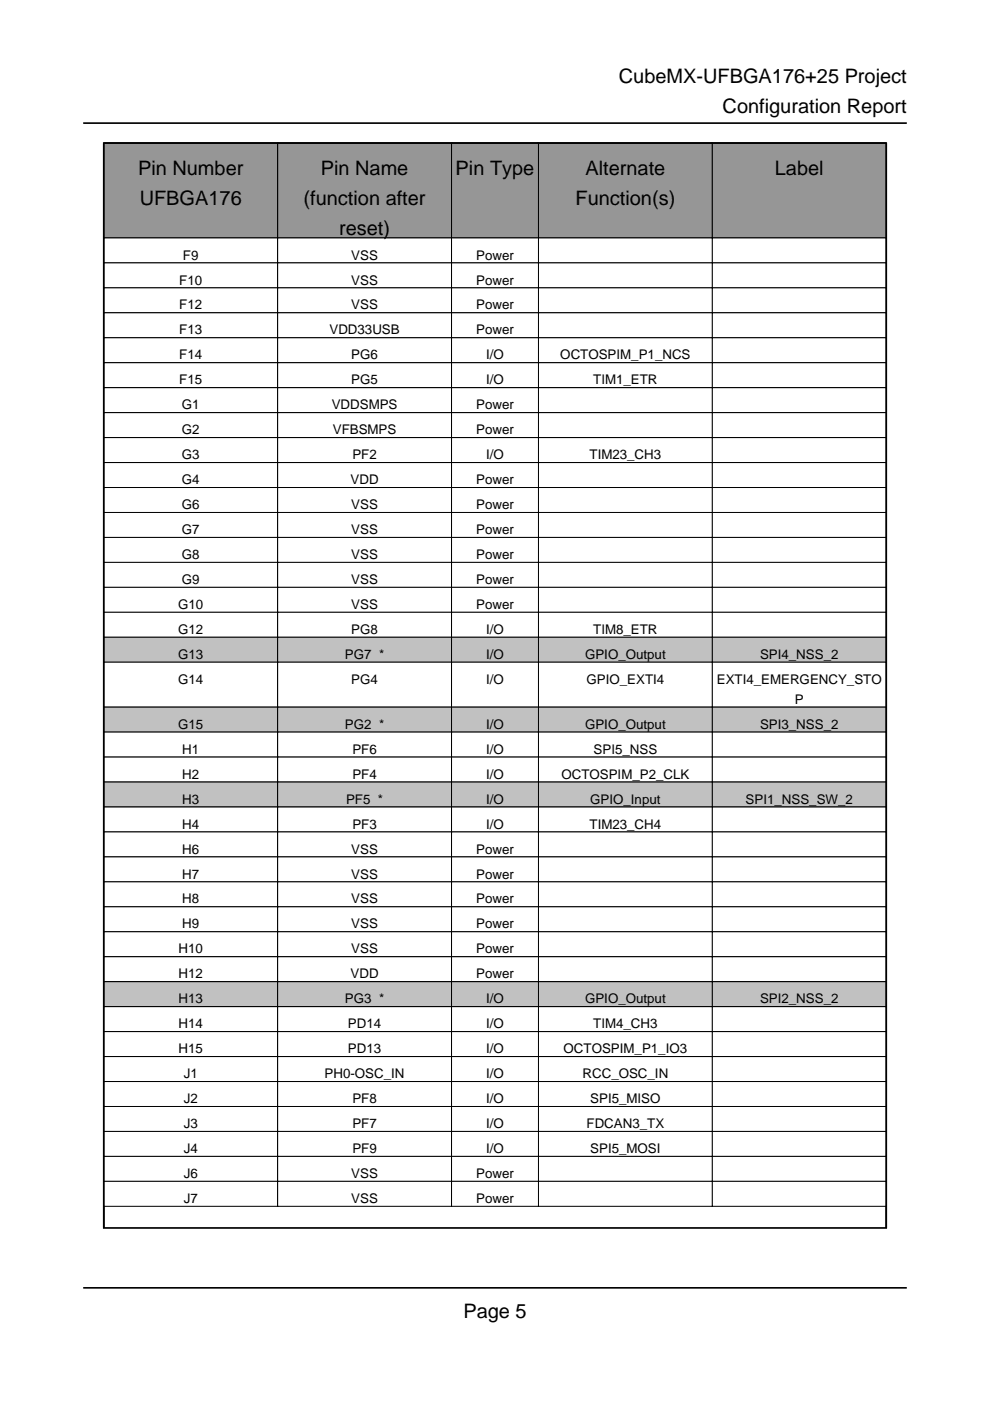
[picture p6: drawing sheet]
<svg xmlns="http://www.w3.org/2000/svg" width="210mm" height="297mm" viewBox="0 0 210 297" stroke-linecap="round" stroke-linejoin="round" font-family="sans-serif">
<defs><g id="words">
<g font-size="4.2">
<text x="131.2" y="17.6">CubeMX-UFBGA176+25 Project</text>
<text x="153.2" y="24">Configuration Report</text>
<text x="29.3" y="37">Pin Number</text>
<text x="68" y="37">Pin Name</text>
<text x="96.6" y="37">Pin Type</text>
<text x="124.1" y="37">Alternate</text>
<text x="164.3" y="37">Label</text>
<text x="29.6" y="43.4">UFBGA176</text>
<text x="64.4" y="43.4">(function after</text>
<text x="122" y="43.4">Function(s)</text>
<text x="71.9" y="49.7">reset)</text>
<text x="98.2" y="279.4">Page 5</text>
</g>
<g font-size="2.8">
<text x="38.8" y="55">F9</text>
<text x="74.5" y="55">VSS</text>
<text x="101" y="55">Power</text>
<text x="38" y="60.3">F10</text>
<text x="38" y="65.6">F12</text>
<text x="74.5" y="60.3">VSS</text>
<text x="74.5" y="65.6">VSS</text>
<text x="101" y="60.3">Power</text>
<text x="101" y="65.6">Power</text>
<text x="38" y="70.9">F13</text>
<text x="69.9" y="70.9">VDD33USB</text>
<text x="101" y="70.9">Power</text>
<text x="38" y="76.2">F14</text>
<text x="74.5" y="76.2">PG6</text>
<text x="103.1" y="76.2">I/O</text>
<text x="118.8" y="76.2">OCTOSPIM_P1_NCS</text>
<text x="38" y="81.5">F15</text>
<text x="74.5" y="81.5">PG5</text>
<text x="103.1" y="81.5">I/O</text>
<text x="125.8" y="81.5">TIM1_ETR</text>
<text x="38.6" y="86.8">G1</text>
<text x="70.3" y="86.8">VDDSMPS</text>
<text x="101" y="86.8">Power</text>
<text x="38.6" y="92.1">G2</text>
<text x="70.6" y="92.1">VFBSMPS</text>
<text x="101" y="92.1">Power</text>
<text x="38.6" y="97.4">G3</text>
<text x="74.7" y="97.4">PF2</text>
<text x="103.1" y="97.4">I/O</text>
<text x="125" y="97.4">TIM23_CH3</text>
<text x="38.6" y="102.7">G4</text>
<text x="38.6" y="107.9">G6</text>
<text x="74.3" y="102.7">VDD</text>
<text x="74.5" y="107.9">VSS</text>
<text x="101" y="102.7">Power</text>
<text x="101" y="107.9">Power</text>
<text x="38.6" y="113.2">G7</text>
<text x="74.5" y="113.2">VSS</text>
<text x="101" y="113.2">Power</text>
<text x="38.6" y="118.5">G8</text>
<text x="74.5" y="118.5">VSS</text>
<text x="101" y="118.5">Power</text>
<text x="38.6" y="123.8">G9</text>
<text x="74.5" y="123.8">VSS</text>
<text x="101" y="123.8">Power</text>
<text x="37.8" y="129.1">G10</text>
<text x="74.5" y="129.1">VSS</text>
<text x="101" y="129.1">Power</text>
<text x="37.8" y="134.4">G12</text>
<text x="74.5" y="134.4">PG8</text>
<text x="103.1" y="134.4">I/O</text>
<text x="125.8" y="134.4">TIM8_ETR</text>
<text x="37.8" y="139.7">G13</text>
<text x="73.1" y="139.7">PG7 *</text>
<text x="103.1" y="139.7">I/O</text>
<text x="124.1" y="139.7">GPIO_Output</text>
<text x="161.2" y="139.7">SPI4_NSS_2</text>
<text x="37.8" y="145">G14</text>
<text x="74.5" y="145">PG4</text>
<text x="103.1" y="145">I/O</text>
<text x="124.4" y="145">GPIO_EXTI4</text>
<text x="152" y="145">EXTI4_EMERGENCY_STO</text>
<text x="168.5" y="149.2">P</text>
<text x="37.8" y="154.5">G15</text>
<text x="73.1" y="154.5">PG2 *</text>
<text x="103.1" y="154.5">I/O</text>
<text x="124.1" y="154.5">GPIO_Output</text>
<text x="161.2" y="154.5">SPI3_NSS_2</text>
<text x="38.6" y="159.8">H1</text>
<text x="74.7" y="159.8">PF6</text>
<text x="103.1" y="159.8">I/O</text>
<text x="125.9" y="159.8">SPI5_NSS</text>
<text x="38.6" y="165.1">H2</text>
<text x="74.7" y="165.1">PF4</text>
<text x="103.1" y="165.1">I/O</text>
<text x="119" y="165.1">OCTOSPIM_P2_CLK</text>
<text x="38.6" y="170.4">H3</text>
<text x="73.4" y="170.4">PF5 *</text>
<text x="103.1" y="170.4">I/O</text>
<text x="125.1" y="170.4">GPIO_Input</text>
<text x="158.1" y="170.4">SPI1_NSS_SW_2</text>
<text x="38.6" y="175.7">H4</text>
<text x="74.7" y="175.7">PF3</text>
<text x="103.1" y="175.7">I/O</text>
<text x="125" y="175.7">TIM23_CH4</text>
<text x="38.6" y="181">H6</text>
<text x="74.5" y="181">VSS</text>
<text x="101" y="181">Power</text>
<text x="38.6" y="186.3">H7</text>
<text x="38.6" y="191.6">H8</text>
<text x="74.5" y="186.3">VSS</text>
<text x="74.5" y="191.6">VSS</text>
<text x="101" y="186.3">Power</text>
<text x="101" y="191.6">Power</text>
<text x="38.6" y="196.8">H9</text>
<text x="74.5" y="196.8">VSS</text>
<text x="101" y="196.8">Power</text>
<text x="37.8" y="202.1">H10</text>
<text x="74.5" y="202.1">VSS</text>
<text x="101" y="202.1">Power</text>
<text x="37.8" y="207.4">H12</text>
<text x="74.3" y="207.4">VDD</text>
<text x="101" y="207.4">Power</text>
<text x="37.8" y="212.7">H13</text>
<text x="73.1" y="212.7">PG3 *</text>
<text x="103.1" y="212.7">I/O</text>
<text x="124.1" y="212.7">GPIO_Output</text>
<text x="161.2" y="212.7">SPI2_NSS_2</text>
<text x="37.8" y="218">H14</text>
<text x="73.8" y="218">PD14</text>
<text x="103.1" y="218">I/O</text>
<text x="125.8" y="218">TIM4_CH3</text>
<text x="37.8" y="223.3">H15</text>
<text x="73.8" y="223.3">PD13</text>
<text x="103.1" y="223.3">I/O</text>
<text x="119.5" y="223.3">OCTOSPIM_P1_IO3</text>
<text x="38.9" y="228.6">J1</text>
<text x="38.9" y="233.9">J2</text>
<text x="68.8" y="228.6">PH0-OSC_IN</text>
<text x="74.7" y="233.9">PF8</text>
<text x="103.1" y="228.6">I/O</text>
<text x="103.1" y="233.9">I/O</text>
<text x="123.5" y="228.6">RCC_OSC_IN</text>
<text x="125.2" y="233.9">SPI5_MISO</text>
<text x="38.9" y="239.2">J3</text>
<text x="74.7" y="239.2">PF7</text>
<text x="103.1" y="239.2">I/O</text>
<text x="124.4" y="239.2">FDCAN3_TX</text>
<text x="38.9" y="244.5">J4</text>
<text x="74.7" y="244.5">PF9</text>
<text x="103.1" y="244.5">I/O</text>
<text x="125.2" y="244.5">SPI5_MOSI</text>
<text x="38.9" y="249.8">J6</text>
<text x="74.5" y="249.8">VSS</text>
<text x="101" y="249.8">Power</text>
<text x="38.9" y="255.1">J7</text>
<text x="74.5" y="255.1">VSS</text>
<text x="101" y="255.1">Power</text>
</g>
</g></defs>
<path d="M22 260.3v-230h165.9v230" fill="none" stroke="#000" stroke-width=".35"/>
<path d="M22 30.3h36.9v20.1h-36.9z" fill="#90989e"/>
<path d="M22 30.3h36.9v20.1h-36.9z" fill="none" stroke="#000" stroke-width=".21"/>
<path d="M58.9 30.3h36.8v20.1h-36.8z" fill="#90989e"/>
<path d="M58.9 30.3h36.8v20.1h-36.8z" fill="none" stroke="#000" stroke-width=".21"/>
<path d="M95.7 30.3h18.5v20.1h-18.5z" fill="#90989e"/>
<path d="M95.7 30.3h18.5v20.1h-18.5z" fill="none" stroke="#000" stroke-width=".21"/>
<path d="M114.2 30.3h36.8v20.1h-36.8z" fill="#90989e"/>
<path d="M114.2 30.3h36.8v20.1h-36.8z" fill="none" stroke="#000" stroke-width=".21"/>
<path d="M151 30.3h36.9v20.1h-36.9z" fill="#90989e"/>
<path d="M151 30.3h36.9v20.1h-36.9z" fill="none" stroke="#000" stroke-width=".21"/>
<path d="M22 50.4h36.9v5.3h-36.9z" fill="#fff"/>
<path d="M22 50.4h36.9v5.3h-36.9z" fill="none" stroke="#000" stroke-width=".21"/>
<path d="M58.9 50.4h36.8v5.3h-36.8z" fill="#fff"/>
<path d="M58.9 50.4h36.8v5.3h-36.8z" fill="none" stroke="#000" stroke-width=".21"/>
<path d="M95.7 50.4h18.5v5.3h-18.5z" fill="#fff"/>
<path d="M95.7 50.4h18.5v5.3h-18.5z" fill="none" stroke="#000" stroke-width=".21"/>
<path d="M114.2 50.4h36.8v5.3h-36.8z" fill="#fff"/>
<path d="M114.2 50.4h36.8v5.3h-36.8z" fill="none" stroke="#000" stroke-width=".21"/>
<path d="M151 50.4h36.9v5.3h-36.9z" fill="#fff"/>
<path d="M151 50.4h36.9v5.3h-36.9z" fill="none" stroke="#000" stroke-width=".21"/>
<path d="M22 55.7h36.9v5.3h-36.9z" fill="#fff"/>
<path d="M22 55.7h36.9v5.3h-36.9z" fill="none" stroke="#000" stroke-width=".21"/>
<path d="M58.9 55.7h36.8v5.3h-36.8z" fill="#fff"/>
<path d="M58.9 55.7h36.8v5.3h-36.8z" fill="none" stroke="#000" stroke-width=".21"/>
<path d="M95.7 55.7h18.5v5.3h-18.5z" fill="#fff"/>
<path d="M95.7 55.7h18.5v5.3h-18.5z" fill="none" stroke="#000" stroke-width=".21"/>
<path d="M114.2 55.7h36.8v5.3h-36.8z" fill="#fff"/>
<path d="M114.2 55.7h36.8v5.3h-36.8z" fill="none" stroke="#000" stroke-width=".21"/>
<path d="M151 55.7h36.9v5.3h-36.9z" fill="#fff"/>
<path d="M151 55.7h36.9v5.3h-36.9z" fill="none" stroke="#000" stroke-width=".21"/>
<path d="M22 61h36.9v5.3h-36.9z" fill="#fff"/>
<path d="M22 61h36.9v5.3h-36.9z" fill="none" stroke="#000" stroke-width=".21"/>
<path d="M58.9 61h36.8v5.3h-36.8z" fill="#fff"/>
<path d="M58.9 61h36.8v5.3h-36.8z" fill="none" stroke="#000" stroke-width=".21"/>
<path d="M95.7 61h18.5v5.3h-18.5z" fill="#fff"/>
<path d="M95.7 61h18.5v5.3h-18.5z" fill="none" stroke="#000" stroke-width=".21"/>
<path d="M114.2 61h36.8v5.3h-36.8z" fill="#fff"/>
<path d="M114.2 61h36.8v5.3h-36.8z" fill="none" stroke="#000" stroke-width=".21"/>
<path d="M151 61h36.9v5.3h-36.9z" fill="#fff"/>
<path d="M151 61h36.9v5.3h-36.9z" fill="none" stroke="#000" stroke-width=".21"/>
<path d="M22 66.3h36.9v5.3h-36.9z" fill="#fff"/>
<path d="M22 66.3h36.9v5.3h-36.9z" fill="none" stroke="#000" stroke-width=".21"/>
<path d="M58.9 66.3h36.8v5.3h-36.8z" fill="#fff"/>
<path d="M58.9 66.3h36.8v5.3h-36.8z" fill="none" stroke="#000" stroke-width=".21"/>
<path d="M95.7 66.3h18.5v5.3h-18.5z" fill="#fff"/>
<path d="M95.7 66.3h18.5v5.3h-18.5z" fill="none" stroke="#000" stroke-width=".21"/>
<path d="M114.2 66.3h36.8v5.3h-36.8z" fill="#fff"/>
<path d="M114.2 66.3h36.8v5.3h-36.8z" fill="none" stroke="#000" stroke-width=".21"/>
<path d="M151 66.3h36.9v5.3h-36.9z" fill="#fff"/>
<path d="M151 66.3h36.9v5.3h-36.9z" fill="none" stroke="#000" stroke-width=".21"/>
<path d="M22 71.6h36.9v5.3h-36.9z" fill="#fff"/>
<path d="M22 71.6h36.9v5.3h-36.9z" fill="none" stroke="#000" stroke-width=".21"/>
<path d="M58.9 71.6h36.8v5.3h-36.8z" fill="#fff"/>
<path d="M58.9 71.6h36.8v5.3h-36.8z" fill="none" stroke="#000" stroke-width=".21"/>
<path d="M95.7 71.6h18.5v5.3h-18.5z" fill="#fff"/>
<path d="M95.7 71.6h18.5v5.3h-18.5z" fill="none" stroke="#000" stroke-width=".21"/>
<path d="M114.2 71.6h36.8v5.3h-36.8z" fill="#fff"/>
<path d="M114.2 71.6h36.8v5.3h-36.8z" fill="none" stroke="#000" stroke-width=".21"/>
<path d="M151 71.6h36.9v5.3h-36.9z" fill="#fff"/>
<path d="M151 71.6h36.9v5.3h-36.9z" fill="none" stroke="#000" stroke-width=".21"/>
<path d="M22 76.9h36.9v5.3h-36.9z" fill="#fff"/>
<path d="M22 76.9h36.9v5.3h-36.9z" fill="none" stroke="#000" stroke-width=".21"/>
<path d="M58.9 76.9h36.8v5.3h-36.8z" fill="#fff"/>
<path d="M58.9 76.9h36.8v5.3h-36.8z" fill="none" stroke="#000" stroke-width=".21"/>
<path d="M95.7 76.9h18.5v5.3h-18.5z" fill="#fff"/>
<path d="M95.7 76.9h18.5v5.3h-18.5z" fill="none" stroke="#000" stroke-width=".21"/>
<path d="M114.2 76.9h36.8v5.3h-36.8z" fill="#fff"/>
<path d="M114.2 76.9h36.8v5.3h-36.8z" fill="none" stroke="#000" stroke-width=".21"/>
<path d="M151 76.9h36.9v5.3h-36.9z" fill="#fff"/>
<path d="M151 76.9h36.9v5.3h-36.9z" fill="none" stroke="#000" stroke-width=".21"/>
<path d="M22 82.2h36.9v5.3h-36.9z" fill="#fff"/>
<path d="M22 82.2h36.9v5.3h-36.9z" fill="none" stroke="#000" stroke-width=".21"/>
<path d="M58.9 82.2h36.8v5.3h-36.8z" fill="#fff"/>
<path d="M58.9 82.2h36.8v5.3h-36.8z" fill="none" stroke="#000" stroke-width=".21"/>
<path d="M95.7 82.2h18.5v5.3h-18.5z" fill="#fff"/>
<path d="M95.7 82.2h18.5v5.3h-18.5z" fill="none" stroke="#000" stroke-width=".21"/>
<path d="M114.2 82.2h36.8v5.3h-36.8z" fill="#fff"/>
<path d="M114.2 82.2h36.8v5.3h-36.8z" fill="none" stroke="#000" stroke-width=".21"/>
<path d="M151 82.2h36.9v5.3h-36.9z" fill="#fff"/>
<path d="M151 82.2h36.9v5.3h-36.9z" fill="none" stroke="#000" stroke-width=".21"/>
<path d="M22 87.5h36.9v5.3h-36.9z" fill="#fff"/>
<path d="M22 87.5h36.9v5.3h-36.9z" fill="none" stroke="#000" stroke-width=".21"/>
<path d="M58.9 87.5h36.8v5.3h-36.8z" fill="#fff"/>
<path d="M58.9 87.5h36.8v5.3h-36.8z" fill="none" stroke="#000" stroke-width=".21"/>
<path d="M95.7 87.5h18.5v5.3h-18.5z" fill="#fff"/>
<path d="M95.7 87.5h18.5v5.3h-18.5z" fill="none" stroke="#000" stroke-width=".21"/>
<path d="M114.2 87.5h36.8v5.3h-36.8z" fill="#fff"/>
<path d="M114.2 87.5h36.8v5.3h-36.8z" fill="none" stroke="#000" stroke-width=".21"/>
<path d="M151 87.5h36.9v5.3h-36.9z" fill="#fff"/>
<path d="M151 87.5h36.9v5.3h-36.9z" fill="none" stroke="#000" stroke-width=".21"/>
<path d="M22 92.8h36.9v5.3h-36.9z" fill="#fff"/>
<path d="M22 92.8h36.9v5.3h-36.9z" fill="none" stroke="#000" stroke-width=".21"/>
<path d="M58.9 92.8h36.8v5.3h-36.8z" fill="#fff"/>
<path d="M58.9 92.8h36.8v5.3h-36.8z" fill="none" stroke="#000" stroke-width=".21"/>
<path d="M95.7 92.8h18.5v5.3h-18.5z" fill="#fff"/>
<path d="M95.7 92.8h18.5v5.3h-18.5z" fill="none" stroke="#000" stroke-width=".21"/>
<path d="M114.2 92.8h36.8v5.3h-36.8z" fill="#fff"/>
<path d="M114.2 92.8h36.8v5.3h-36.8z" fill="none" stroke="#000" stroke-width=".21"/>
<path d="M151 92.8h36.9v5.3h-36.9z" fill="#fff"/>
<path d="M151 92.8h36.9v5.3h-36.9z" fill="none" stroke="#000" stroke-width=".21"/>
<path d="M22 98.1h36.9v5.3h-36.9z" fill="#fff"/>
<path d="M22 98.1h36.9v5.3h-36.9z" fill="none" stroke="#000" stroke-width=".21"/>
<path d="M58.9 98.1h36.8v5.3h-36.8z" fill="#fff"/>
<path d="M58.9 98.1h36.8v5.3h-36.8z" fill="none" stroke="#000" stroke-width=".21"/>
<path d="M95.7 98.1h18.5v5.3h-18.5z" fill="#fff"/>
<path d="M95.7 98.1h18.5v5.3h-18.5z" fill="none" stroke="#000" stroke-width=".21"/>
<path d="M114.2 98.1h36.8v5.3h-36.8z" fill="#fff"/>
<path d="M114.2 98.1h36.8v5.3h-36.8z" fill="none" stroke="#000" stroke-width=".21"/>
<path d="M151 98.1h36.9v5.3h-36.9z" fill="#fff"/>
<path d="M151 98.1h36.9v5.3h-36.9z" fill="none" stroke="#000" stroke-width=".21"/>
<path d="M22 103.4h36.9v5.3h-36.9z" fill="#fff"/>
<path d="M22 103.4h36.9v5.3h-36.9z" fill="none" stroke="#000" stroke-width=".21"/>
<path d="M58.9 103.4h36.8v5.3h-36.8z" fill="#fff"/>
<path d="M58.9 103.4h36.8v5.3h-36.8z" fill="none" stroke="#000" stroke-width=".21"/>
<path d="M95.7 103.4h18.5v5.3h-18.5z" fill="#fff"/>
<path d="M95.7 103.4h18.5v5.3h-18.5z" fill="none" stroke="#000" stroke-width=".21"/>
<path d="M114.2 103.4h36.8v5.3h-36.8z" fill="#fff"/>
<path d="M114.2 103.4h36.8v5.3h-36.8z" fill="none" stroke="#000" stroke-width=".21"/>
<path d="M151 103.4h36.9v5.3h-36.9z" fill="#fff"/>
<path d="M151 103.4h36.9v5.3h-36.9z" fill="none" stroke="#000" stroke-width=".21"/>
<path d="M22 108.7h36.9v5.2h-36.9z" fill="#fff"/>
<path d="M22 108.7h36.9v5.2h-36.9z" fill="none" stroke="#000" stroke-width=".21"/>
<path d="M58.9 108.7h36.8v5.2h-36.8z" fill="#fff"/>
<path d="M58.9 108.7h36.8v5.2h-36.8z" fill="none" stroke="#000" stroke-width=".21"/>
<path d="M95.7 108.7h18.5v5.2h-18.5z" fill="#fff"/>
<path d="M95.7 108.7h18.5v5.2h-18.5z" fill="none" stroke="#000" stroke-width=".21"/>
<path d="M114.2 108.7h36.8v5.2h-36.8z" fill="#fff"/>
<path d="M114.2 108.7h36.8v5.2h-36.8z" fill="none" stroke="#000" stroke-width=".21"/>
<path d="M151 108.7h36.9v5.2h-36.9z" fill="#fff"/>
<path d="M151 108.7h36.9v5.2h-36.9z" fill="none" stroke="#000" stroke-width=".21"/>
<path d="M22 113.9h36.9v5.3h-36.9z" fill="#fff"/>
<path d="M22 113.9h36.9v5.3h-36.9z" fill="none" stroke="#000" stroke-width=".21"/>
<path d="M58.9 113.9h36.8v5.3h-36.8z" fill="#fff"/>
<path d="M58.9 113.9h36.8v5.3h-36.8z" fill="none" stroke="#000" stroke-width=".21"/>
<path d="M95.7 113.9h18.5v5.3h-18.5z" fill="#fff"/>
<path d="M95.7 113.9h18.5v5.3h-18.5z" fill="none" stroke="#000" stroke-width=".21"/>
<path d="M114.2 113.9h36.8v5.3h-36.8z" fill="#fff"/>
<path d="M114.2 113.9h36.8v5.3h-36.8z" fill="none" stroke="#000" stroke-width=".21"/>
<path d="M151 113.9h36.9v5.3h-36.9z" fill="#fff"/>
<path d="M151 113.9h36.9v5.3h-36.9z" fill="none" stroke="#000" stroke-width=".21"/>
<path d="M22 119.2h36.9v5.3h-36.9z" fill="#fff"/>
<path d="M22 119.2h36.9v5.3h-36.9z" fill="none" stroke="#000" stroke-width=".21"/>
<path d="M58.9 119.2h36.8v5.3h-36.8z" fill="#fff"/>
<path d="M58.9 119.2h36.8v5.3h-36.8z" fill="none" stroke="#000" stroke-width=".21"/>
<path d="M95.7 119.2h18.5v5.3h-18.5z" fill="#fff"/>
<path d="M95.7 119.2h18.5v5.3h-18.5z" fill="none" stroke="#000" stroke-width=".21"/>
<path d="M114.2 119.2h36.8v5.3h-36.8z" fill="#fff"/>
<path d="M114.2 119.2h36.8v5.3h-36.8z" fill="none" stroke="#000" stroke-width=".21"/>
<path d="M151 119.2h36.9v5.3h-36.9z" fill="#fff"/>
<path d="M151 119.2h36.9v5.3h-36.9z" fill="none" stroke="#000" stroke-width=".21"/>
<path d="M22 124.5h36.9v5.3h-36.9z" fill="#fff"/>
<path d="M22 124.5h36.9v5.3h-36.9z" fill="none" stroke="#000" stroke-width=".21"/>
<path d="M58.9 124.5h36.8v5.3h-36.8z" fill="#fff"/>
<path d="M58.9 124.5h36.8v5.3h-36.8z" fill="none" stroke="#000" stroke-width=".21"/>
<path d="M95.7 124.5h18.5v5.3h-18.5z" fill="#fff"/>
<path d="M95.7 124.5h18.5v5.3h-18.5z" fill="none" stroke="#000" stroke-width=".21"/>
<path d="M114.2 124.5h36.8v5.3h-36.8z" fill="#fff"/>
<path d="M114.2 124.5h36.8v5.3h-36.8z" fill="none" stroke="#000" stroke-width=".21"/>
<path d="M151 124.5h36.9v5.3h-36.9z" fill="#fff"/>
<path d="M151 124.5h36.9v5.3h-36.9z" fill="none" stroke="#000" stroke-width=".21"/>
<path d="M22 129.8h36.9v5.3h-36.9z" fill="#fff"/>
<path d="M22 129.8h36.9v5.3h-36.9z" fill="none" stroke="#000" stroke-width=".21"/>
<path d="M58.9 129.8h36.8v5.3h-36.8z" fill="#fff"/>
<path d="M58.9 129.8h36.8v5.3h-36.8z" fill="none" stroke="#000" stroke-width=".21"/>
<path d="M95.7 129.8h18.5v5.3h-18.5z" fill="#fff"/>
<path d="M95.7 129.8h18.5v5.3h-18.5z" fill="none" stroke="#000" stroke-width=".21"/>
<path d="M114.2 129.8h36.8v5.3h-36.8z" fill="#fff"/>
<path d="M114.2 129.8h36.8v5.3h-36.8z" fill="none" stroke="#000" stroke-width=".21"/>
<path d="M151 129.8h36.9v5.3h-36.9z" fill="#fff"/>
<path d="M151 129.8h36.9v5.3h-36.9z" fill="none" stroke="#000" stroke-width=".21"/>
<path d="M22 135.1h36.9v5.3h-36.9z" fill="#b9c4ca"/>
<path d="M22 135.1h36.9v5.3h-36.9z" fill="none" stroke="#000" stroke-width=".21"/>
<path d="M58.9 135.1h36.8v5.3h-36.8z" fill="#b9c4ca"/>
<path d="M58.9 135.1h36.8v5.3h-36.8z" fill="none" stroke="#000" stroke-width=".21"/>
<path d="M95.7 135.1h18.5v5.3h-18.5z" fill="#b9c4ca"/>
<path d="M95.7 135.1h18.5v5.3h-18.5z" fill="none" stroke="#000" stroke-width=".21"/>
<path d="M114.2 135.1h36.8v5.3h-36.8z" fill="#b9c4ca"/>
<path d="M114.2 135.1h36.8v5.3h-36.8z" fill="none" stroke="#000" stroke-width=".21"/>
<path d="M151 135.1h36.9v5.3h-36.9z" fill="#b9c4ca"/>
<path d="M151 135.1h36.9v5.3h-36.9z" fill="none" stroke="#000" stroke-width=".21"/>
<path d="M22 140.4h36.9v9.5h-36.9z" fill="#fff"/>
<path d="M22 140.4h36.9v9.5h-36.9z" fill="none" stroke="#000" stroke-width=".21"/>
<path d="M58.9 140.4h36.8v9.5h-36.8z" fill="#fff"/>
<path d="M58.9 140.4h36.8v9.5h-36.8z" fill="none" stroke="#000" stroke-width=".21"/>
<path d="M95.7 140.4h18.5v9.5h-18.5z" fill="#fff"/>
<path d="M95.7 140.4h18.5v9.5h-18.5z" fill="none" stroke="#000" stroke-width=".21"/>
<path d="M114.2 140.4h36.8v9.5h-36.8z" fill="#fff"/>
<path d="M114.2 140.4h36.8v9.5h-36.8z" fill="none" stroke="#000" stroke-width=".21"/>
<path d="M151 140.4h36.9v9.5h-36.9z" fill="#fff"/>
<path d="M151 140.4h36.9v9.5h-36.9z" fill="none" stroke="#000" stroke-width=".21"/>
<path d="M22 149.9h36.9v5.3h-36.9z" fill="#b9c4ca"/>
<path d="M22 149.9h36.9v5.3h-36.9z" fill="none" stroke="#000" stroke-width=".21"/>
<path d="M58.9 149.9h36.8v5.3h-36.8z" fill="#b9c4ca"/>
<path d="M58.9 149.9h36.8v5.3h-36.8z" fill="none" stroke="#000" stroke-width=".21"/>
<path d="M95.7 149.9h18.5v5.3h-18.5z" fill="#b9c4ca"/>
<path d="M95.7 149.9h18.5v5.3h-18.5z" fill="none" stroke="#000" stroke-width=".21"/>
<path d="M114.2 149.9h36.8v5.3h-36.8z" fill="#b9c4ca"/>
<path d="M114.2 149.9h36.8v5.3h-36.8z" fill="none" stroke="#000" stroke-width=".21"/>
<path d="M151 149.9h36.9v5.3h-36.9z" fill="#b9c4ca"/>
<path d="M151 149.9h36.9v5.3h-36.9z" fill="none" stroke="#000" stroke-width=".21"/>
<path d="M22 155.2h36.9v5.3h-36.9z" fill="#fff"/>
<path d="M22 155.2h36.9v5.3h-36.9z" fill="none" stroke="#000" stroke-width=".21"/>
<path d="M58.9 155.2h36.8v5.3h-36.8z" fill="#fff"/>
<path d="M58.9 155.2h36.8v5.3h-36.8z" fill="none" stroke="#000" stroke-width=".21"/>
<path d="M95.7 155.2h18.5v5.3h-18.5z" fill="#fff"/>
<path d="M95.7 155.2h18.5v5.3h-18.5z" fill="none" stroke="#000" stroke-width=".21"/>
<path d="M114.2 155.2h36.8v5.3h-36.8z" fill="#fff"/>
<path d="M114.2 155.2h36.8v5.3h-36.8z" fill="none" stroke="#000" stroke-width=".21"/>
<path d="M151 155.2h36.9v5.3h-36.9z" fill="#fff"/>
<path d="M151 155.2h36.9v5.3h-36.9z" fill="none" stroke="#000" stroke-width=".21"/>
<path d="M22 160.5h36.9v5.3h-36.9z" fill="#fff"/>
<path d="M22 160.5h36.9v5.3h-36.9z" fill="none" stroke="#000" stroke-width=".21"/>
<path d="M58.9 160.5h36.8v5.3h-36.8z" fill="#fff"/>
<path d="M58.9 160.5h36.8v5.3h-36.8z" fill="none" stroke="#000" stroke-width=".21"/>
<path d="M95.7 160.5h18.5v5.3h-18.5z" fill="#fff"/>
<path d="M95.7 160.5h18.5v5.3h-18.5z" fill="none" stroke="#000" stroke-width=".21"/>
<path d="M114.2 160.5h36.8v5.3h-36.8z" fill="#fff"/>
<path d="M114.2 160.5h36.8v5.3h-36.8z" fill="none" stroke="#000" stroke-width=".21"/>
<path d="M151 160.5h36.9v5.3h-36.9z" fill="#fff"/>
<path d="M151 160.5h36.9v5.3h-36.9z" fill="none" stroke="#000" stroke-width=".21"/>
<path d="M22 165.8h36.9v5.3h-36.9z" fill="#b9c4ca"/>
<path d="M22 165.8h36.9v5.3h-36.9z" fill="none" stroke="#000" stroke-width=".21"/>
<path d="M58.9 165.8h36.8v5.3h-36.8z" fill="#b9c4ca"/>
<path d="M58.9 165.8h36.8v5.3h-36.8z" fill="none" stroke="#000" stroke-width=".21"/>
<path d="M95.7 165.8h18.5v5.3h-18.5z" fill="#b9c4ca"/>
<path d="M95.7 165.8h18.5v5.3h-18.5z" fill="none" stroke="#000" stroke-width=".21"/>
<path d="M114.2 165.8h36.8v5.3h-36.8z" fill="#b9c4ca"/>
<path d="M114.2 165.8h36.8v5.3h-36.8z" fill="none" stroke="#000" stroke-width=".21"/>
<path d="M151 165.8h36.9v5.3h-36.9z" fill="#b9c4ca"/>
<path d="M151 165.8h36.9v5.3h-36.9z" fill="none" stroke="#000" stroke-width=".21"/>
<path d="M22 171.1h36.9v5.3h-36.9z" fill="#fff"/>
<path d="M22 171.1h36.9v5.3h-36.9z" fill="none" stroke="#000" stroke-width=".21"/>
<path d="M58.9 171.1h36.8v5.3h-36.8z" fill="#fff"/>
<path d="M58.9 171.1h36.8v5.3h-36.8z" fill="none" stroke="#000" stroke-width=".21"/>
<path d="M95.7 171.1h18.5v5.3h-18.5z" fill="#fff"/>
<path d="M95.7 171.1h18.5v5.3h-18.5z" fill="none" stroke="#000" stroke-width=".21"/>
<path d="M114.2 171.1h36.8v5.3h-36.8z" fill="#fff"/>
<path d="M114.2 171.1h36.8v5.3h-36.8z" fill="none" stroke="#000" stroke-width=".21"/>
<path d="M151 171.1h36.9v5.3h-36.9z" fill="#fff"/>
<path d="M151 171.1h36.9v5.3h-36.9z" fill="none" stroke="#000" stroke-width=".21"/>
<path d="M22 176.4h36.9v5.3h-36.9z" fill="#fff"/>
<path d="M22 176.4h36.9v5.3h-36.9z" fill="none" stroke="#000" stroke-width=".21"/>
<path d="M58.9 176.4h36.8v5.3h-36.8z" fill="#fff"/>
<path d="M58.9 176.4h36.8v5.3h-36.8z" fill="none" stroke="#000" stroke-width=".21"/>
<path d="M95.7 176.4h18.5v5.3h-18.5z" fill="#fff"/>
<path d="M95.7 176.4h18.5v5.3h-18.5z" fill="none" stroke="#000" stroke-width=".21"/>
<path d="M114.2 176.4h36.8v5.3h-36.8z" fill="#fff"/>
<path d="M114.2 176.4h36.8v5.3h-36.8z" fill="none" stroke="#000" stroke-width=".21"/>
<path d="M151 176.4h36.9v5.3h-36.9z" fill="#fff"/>
<path d="M151 176.4h36.9v5.3h-36.9z" fill="none" stroke="#000" stroke-width=".21"/>
<path d="M22 181.7h36.9v5.3h-36.9z" fill="#fff"/>
<path d="M22 181.7h36.9v5.3h-36.9z" fill="none" stroke="#000" stroke-width=".21"/>
<path d="M58.9 181.7h36.8v5.3h-36.8z" fill="#fff"/>
<path d="M58.9 181.7h36.8v5.3h-36.8z" fill="none" stroke="#000" stroke-width=".21"/>
<path d="M95.7 181.7h18.5v5.3h-18.5z" fill="#fff"/>
<path d="M95.7 181.7h18.5v5.3h-18.5z" fill="none" stroke="#000" stroke-width=".21"/>
<path d="M114.2 181.7h36.8v5.3h-36.8z" fill="#fff"/>
<path d="M114.2 181.7h36.8v5.3h-36.8z" fill="none" stroke="#000" stroke-width=".21"/>
<path d="M151 181.7h36.9v5.3h-36.9z" fill="#fff"/>
<path d="M151 181.7h36.9v5.3h-36.9z" fill="none" stroke="#000" stroke-width=".21"/>
<path d="M22 187h36.9v5.3h-36.9z" fill="#fff"/>
<path d="M22 187h36.9v5.3h-36.9z" fill="none" stroke="#000" stroke-width=".21"/>
<path d="M58.9 187h36.8v5.3h-36.8z" fill="#fff"/>
<path d="M58.9 187h36.8v5.3h-36.8z" fill="none" stroke="#000" stroke-width=".21"/>
<path d="M95.7 187h18.5v5.3h-18.5z" fill="#fff"/>
<path d="M95.7 187h18.5v5.3h-18.5z" fill="none" stroke="#000" stroke-width=".21"/>
<path d="M114.2 187h36.8v5.3h-36.8z" fill="#fff"/>
<path d="M114.2 187h36.8v5.3h-36.8z" fill="none" stroke="#000" stroke-width=".21"/>
<path d="M151 187h36.9v5.3h-36.9z" fill="#fff"/>
<path d="M151 187h36.9v5.3h-36.9z" fill="none" stroke="#000" stroke-width=".21"/>
<path d="M22 192.3h36.9v5.3h-36.9z" fill="#fff"/>
<path d="M22 192.3h36.9v5.3h-36.9z" fill="none" stroke="#000" stroke-width=".21"/>
<path d="M58.9 192.3h36.8v5.3h-36.8z" fill="#fff"/>
<path d="M58.9 192.3h36.8v5.3h-36.8z" fill="none" stroke="#000" stroke-width=".21"/>
<path d="M95.7 192.3h18.5v5.3h-18.5z" fill="#fff"/>
<path d="M95.7 192.3h18.5v5.3h-18.5z" fill="none" stroke="#000" stroke-width=".21"/>
<path d="M114.2 192.3h36.8v5.3h-36.8z" fill="#fff"/>
<path d="M114.2 192.3h36.8v5.3h-36.8z" fill="none" stroke="#000" stroke-width=".21"/>
<path d="M151 192.3h36.9v5.3h-36.9z" fill="#fff"/>
<path d="M151 192.3h36.9v5.3h-36.9z" fill="none" stroke="#000" stroke-width=".21"/>
<path d="M22 197.6h36.9v5.2h-36.9z" fill="#fff"/>
<path d="M22 197.6h36.9v5.2h-36.9z" fill="none" stroke="#000" stroke-width=".21"/>
<path d="M58.9 197.6h36.8v5.2h-36.8z" fill="#fff"/>
<path d="M58.9 197.6h36.8v5.2h-36.8z" fill="none" stroke="#000" stroke-width=".21"/>
<path d="M95.7 197.6h18.5v5.2h-18.5z" fill="#fff"/>
<path d="M95.7 197.6h18.5v5.2h-18.5z" fill="none" stroke="#000" stroke-width=".21"/>
<path d="M114.2 197.6h36.8v5.2h-36.8z" fill="#fff"/>
<path d="M114.2 197.6h36.8v5.2h-36.8z" fill="none" stroke="#000" stroke-width=".21"/>
<path d="M151 197.6h36.9v5.2h-36.9z" fill="#fff"/>
<path d="M151 197.6h36.9v5.2h-36.9z" fill="none" stroke="#000" stroke-width=".21"/>
<path d="M22 202.8h36.9v5.3h-36.9z" fill="#fff"/>
<path d="M22 202.8h36.9v5.3h-36.9z" fill="none" stroke="#000" stroke-width=".21"/>
<path d="M58.9 202.8h36.8v5.3h-36.8z" fill="#fff"/>
<path d="M58.9 202.8h36.8v5.3h-36.8z" fill="none" stroke="#000" stroke-width=".21"/>
<path d="M95.7 202.8h18.5v5.3h-18.5z" fill="#fff"/>
<path d="M95.7 202.8h18.5v5.3h-18.5z" fill="none" stroke="#000" stroke-width=".21"/>
<path d="M114.2 202.8h36.8v5.3h-36.8z" fill="#fff"/>
<path d="M114.2 202.8h36.8v5.3h-36.8z" fill="none" stroke="#000" stroke-width=".21"/>
<path d="M151 202.8h36.9v5.3h-36.9z" fill="#fff"/>
<path d="M151 202.8h36.9v5.3h-36.9z" fill="none" stroke="#000" stroke-width=".21"/>
<path d="M22 208.1h36.9v5.3h-36.9z" fill="#b9c4ca"/>
<path d="M22 208.1h36.9v5.3h-36.9z" fill="none" stroke="#000" stroke-width=".21"/>
<path d="M58.9 208.1h36.8v5.3h-36.8z" fill="#b9c4ca"/>
<path d="M58.9 208.1h36.8v5.3h-36.8z" fill="none" stroke="#000" stroke-width=".21"/>
<path d="M95.7 208.1h18.5v5.3h-18.5z" fill="#b9c4ca"/>
<path d="M95.7 208.1h18.5v5.3h-18.5z" fill="none" stroke="#000" stroke-width=".21"/>
<path d="M114.2 208.1h36.8v5.3h-36.8z" fill="#b9c4ca"/>
<path d="M114.2 208.1h36.8v5.3h-36.8z" fill="none" stroke="#000" stroke-width=".21"/>
<path d="M151 208.1h36.9v5.3h-36.9z" fill="#b9c4ca"/>
<path d="M151 208.1h36.9v5.3h-36.9z" fill="none" stroke="#000" stroke-width=".21"/>
<path d="M22 213.4h36.9v5.3h-36.9z" fill="#fff"/>
<path d="M22 213.4h36.9v5.3h-36.9z" fill="none" stroke="#000" stroke-width=".21"/>
<path d="M58.9 213.4h36.8v5.3h-36.8z" fill="#fff"/>
<path d="M58.9 213.4h36.8v5.3h-36.8z" fill="none" stroke="#000" stroke-width=".21"/>
<path d="M95.7 213.4h18.5v5.3h-18.5z" fill="#fff"/>
<path d="M95.7 213.4h18.5v5.3h-18.5z" fill="none" stroke="#000" stroke-width=".21"/>
<path d="M114.2 213.4h36.8v5.3h-36.8z" fill="#fff"/>
<path d="M114.2 213.4h36.8v5.3h-36.8z" fill="none" stroke="#000" stroke-width=".21"/>
<path d="M151 213.4h36.9v5.3h-36.9z" fill="#fff"/>
<path d="M151 213.4h36.9v5.3h-36.9z" fill="none" stroke="#000" stroke-width=".21"/>
<path d="M22 218.7h36.9v5.3h-36.9z" fill="#fff"/>
<path d="M22 218.7h36.9v5.3h-36.9z" fill="none" stroke="#000" stroke-width=".21"/>
<path d="M58.9 218.7h36.8v5.3h-36.8z" fill="#fff"/>
<path d="M58.9 218.7h36.8v5.3h-36.8z" fill="none" stroke="#000" stroke-width=".21"/>
<path d="M95.7 218.7h18.5v5.3h-18.5z" fill="#fff"/>
<path d="M95.7 218.7h18.5v5.3h-18.5z" fill="none" stroke="#000" stroke-width=".21"/>
<path d="M114.2 218.7h36.8v5.3h-36.8z" fill="#fff"/>
<path d="M114.2 218.7h36.8v5.3h-36.8z" fill="none" stroke="#000" stroke-width=".21"/>
<path d="M151 218.7h36.9v5.3h-36.9z" fill="#fff"/>
<path d="M151 218.7h36.9v5.3h-36.9z" fill="none" stroke="#000" stroke-width=".21"/>
<path d="M22 224h36.9v5.3h-36.9z" fill="#fff"/>
<path d="M22 224h36.9v5.3h-36.9z" fill="none" stroke="#000" stroke-width=".21"/>
<path d="M58.9 224h36.8v5.3h-36.8z" fill="#fff"/>
<path d="M58.9 224h36.8v5.3h-36.8z" fill="none" stroke="#000" stroke-width=".21"/>
<path d="M95.7 224h18.5v5.3h-18.5z" fill="#fff"/>
<path d="M95.7 224h18.5v5.3h-18.5z" fill="none" stroke="#000" stroke-width=".21"/>
<path d="M114.2 224h36.8v5.3h-36.8z" fill="#fff"/>
<path d="M114.2 224h36.8v5.3h-36.8z" fill="none" stroke="#000" stroke-width=".21"/>
<path d="M151 224h36.9v5.3h-36.9z" fill="#fff"/>
<path d="M151 224h36.9v5.3h-36.9z" fill="none" stroke="#000" stroke-width=".21"/>
<path d="M22 229.3h36.9v5.3h-36.9z" fill="#fff"/>
<path d="M22 229.3h36.9v5.3h-36.9z" fill="none" stroke="#000" stroke-width=".21"/>
<path d="M58.9 229.3h36.8v5.3h-36.8z" fill="#fff"/>
<path d="M58.9 229.3h36.8v5.3h-36.8z" fill="none" stroke="#000" stroke-width=".21"/>
<path d="M95.7 229.3h18.5v5.3h-18.5z" fill="#fff"/>
<path d="M95.7 229.3h18.5v5.3h-18.5z" fill="none" stroke="#000" stroke-width=".21"/>
<path d="M114.2 229.3h36.8v5.3h-36.8z" fill="#fff"/>
<path d="M114.2 229.3h36.8v5.3h-36.8z" fill="none" stroke="#000" stroke-width=".21"/>
<path d="M151 229.3h36.9v5.3h-36.9z" fill="#fff"/>
<path d="M151 229.3h36.9v5.3h-36.9z" fill="none" stroke="#000" stroke-width=".21"/>
<path d="M22 234.6h36.9v5.3h-36.9z" fill="#fff"/>
<path d="M22 234.6h36.9v5.3h-36.9z" fill="none" stroke="#000" stroke-width=".21"/>
<path d="M58.9 234.6h36.8v5.3h-36.8z" fill="#fff"/>
<path d="M58.9 234.6h36.8v5.3h-36.8z" fill="none" stroke="#000" stroke-width=".21"/>
<path d="M95.7 234.6h18.5v5.3h-18.5z" fill="#fff"/>
<path d="M95.7 234.6h18.5v5.3h-18.5z" fill="none" stroke="#000" stroke-width=".21"/>
<path d="M114.2 234.6h36.8v5.3h-36.8z" fill="#fff"/>
<path d="M114.2 234.6h36.8v5.3h-36.8z" fill="none" stroke="#000" stroke-width=".21"/>
<path d="M151 234.6h36.9v5.3h-36.9z" fill="#fff"/>
<path d="M151 234.6h36.9v5.3h-36.9z" fill="none" stroke="#000" stroke-width=".21"/>
<path d="M22 239.9h36.9v5.3h-36.9z" fill="#fff"/>
<path d="M22 239.9h36.9v5.3h-36.9z" fill="none" stroke="#000" stroke-width=".21"/>
<path d="M58.9 239.9h36.8v5.3h-36.8z" fill="#fff"/>
<path d="M58.9 239.9h36.8v5.3h-36.8z" fill="none" stroke="#000" stroke-width=".21"/>
<path d="M95.7 239.9h18.5v5.3h-18.5z" fill="#fff"/>
<path d="M95.7 239.9h18.5v5.3h-18.5z" fill="none" stroke="#000" stroke-width=".21"/>
<path d="M114.2 239.9h36.8v5.3h-36.8z" fill="#fff"/>
<path d="M114.2 239.9h36.8v5.3h-36.8z" fill="none" stroke="#000" stroke-width=".21"/>
<path d="M151 239.9h36.9v5.3h-36.9z" fill="#fff"/>
<path d="M151 239.9h36.9v5.3h-36.9z" fill="none" stroke="#000" stroke-width=".21"/>
<path d="M22 245.2h36.9v5.3h-36.9z" fill="#fff"/>
<path d="M22 245.2h36.9v5.3h-36.9z" fill="none" stroke="#000" stroke-width=".21"/>
<path d="M58.9 245.2h36.8v5.3h-36.8z" fill="#fff"/>
<path d="M58.9 245.2h36.8v5.3h-36.8z" fill="none" stroke="#000" stroke-width=".21"/>
<path d="M95.7 245.2h18.5v5.3h-18.5z" fill="#fff"/>
<path d="M95.7 245.2h18.5v5.3h-18.5z" fill="none" stroke="#000" stroke-width=".21"/>
<path d="M114.2 245.2h36.8v5.3h-36.8z" fill="#fff"/>
<path d="M114.2 245.2h36.8v5.3h-36.8z" fill="none" stroke="#000" stroke-width=".21"/>
<path d="M151 245.2h36.9v5.3h-36.9z" fill="#fff"/>
<path d="M151 245.2h36.9v5.3h-36.9z" fill="none" stroke="#000" stroke-width=".21"/>
<path d="M22 250.5h36.9v5.3h-36.9z" fill="#fff"/>
<path d="M22 250.5h36.9v5.3h-36.9z" fill="none" stroke="#000" stroke-width=".21"/>
<path d="M58.9 250.5h36.8v5.3h-36.8z" fill="#fff"/>
<path d="M58.9 250.5h36.8v5.3h-36.8z" fill="none" stroke="#000" stroke-width=".21"/>
<path d="M95.7 250.5h18.5v5.3h-18.5z" fill="#fff"/>
<path d="M95.7 250.5h18.5v5.3h-18.5z" fill="none" stroke="#000" stroke-width=".21"/>
<path d="M114.2 250.5h36.8v5.3h-36.8z" fill="#fff"/>
<path d="M114.2 250.5h36.8v5.3h-36.8z" fill="none" stroke="#000" stroke-width=".21"/>
<path d="M151 250.5h36.9v5.3h-36.9z" fill="#fff"/>
<path d="M151 250.5h36.9v5.3h-36.9z" fill="none" stroke="#000" stroke-width=".21"/>
<path d="M17.6 26.1h174.7M22 30.3h165.9v230h-165.9zM17.6 273h174.7" fill="none" stroke="#000" stroke-width=".35"/>
<use href="#words"/>
</svg>
